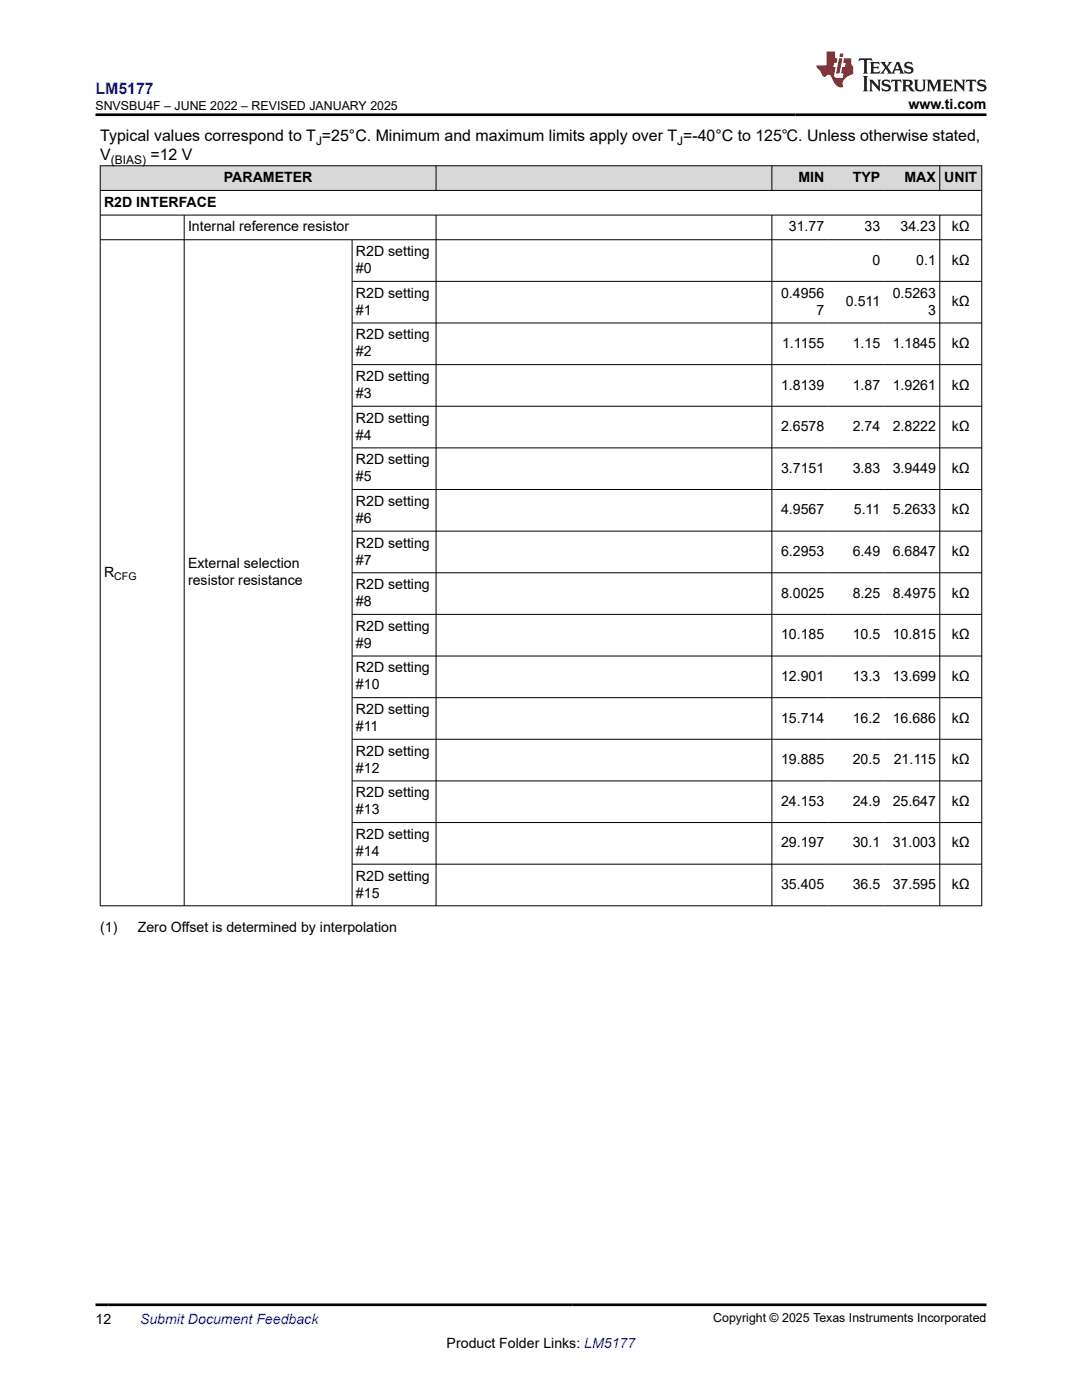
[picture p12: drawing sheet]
<svg xmlns="http://www.w3.org/2000/svg" width="216mm" height="279mm" viewBox="0 0 216 279" stroke-linecap="round" stroke-linejoin="round" font-family="sans-serif">
<defs><g id="words">
<text font-size="3.2" fill="#00f" x="19.1" y="18.7">LM5177</text>
<g font-size="3.2">
<text x="20" y="28.2">Typical values correspond to T =25°C. Minimum and maximum limits apply over T =-40°C to 125℃. Unless otherwise stated,</text>
<text x="20" y="32">V</text>
<text x="30" y="32">=12 V</text>
</g>
<g font-size="2.8">
<text x="181.3" y="21.8">www.ti.com</text>
<text x="20.8" y="41.3">R2D INTERFACE</text>
<text x="44.7" y="36.4">PARAMETER</text>
<text x="159.3" y="36.4">MIN</text>
<text x="170.2" y="36.4">TYP</text>
<text x="180.5" y="36.4">MAX</text>
<text x="188.4" y="36.4">UNIT</text>
<text x="37.5" y="46.2">Internal reference resistor</text>
<text x="157.4" y="46.2">31.77</text>
<text x="172.5" y="46.2">33</text>
<text x="179.7" y="46.2">34.23</text>
<text x="189.9" y="46.2">kΩ</text>
<text x="71" y="51.1">R2D setting</text>
<text x="174.1" y="52.8">0</text>
<text x="182.8" y="52.8">0.1</text>
<text x="189.9" y="52.8">kΩ</text>
<text x="71" y="54.5">#0</text>
<text x="71" y="59.4">R2D setting</text>
<text x="155.9" y="59.4">0.4956</text>
<text x="178.1" y="59.4">0.5263</text>
<text x="71" y="62.8">#1</text>
<text x="162.9" y="62.8">7</text>
<text x="168.8" y="61.1">0.511</text>
<text x="185.2" y="62.8">3</text>
<text x="189.9" y="61.1">kΩ</text>
<text x="71" y="67.7">R2D setting</text>
<text x="71" y="71.1">#2</text>
<text x="156.1" y="69.4">1.1155</text>
<text x="170.2" y="69.4">1.15</text>
<text x="178.1" y="69.4">1.1845</text>
<text x="189.9" y="69.4">kΩ</text>
<text x="71" y="76">R2D setting</text>
<text x="155.9" y="77.7">1.8139</text>
<text x="170.2" y="77.7">1.87</text>
<text x="178.1" y="77.7">1.9261</text>
<text x="189.9" y="77.7">kΩ</text>
<text x="71" y="79.4">#3</text>
<text x="71" y="84.4">R2D setting</text>
<text x="71" y="87.7">#4</text>
<text x="155.9" y="86">2.6578</text>
<text x="170.2" y="86">2.74</text>
<text x="178.1" y="86">2.8222</text>
<text x="189.9" y="86">kΩ</text>
<text x="71" y="92.7">R2D setting</text>
<text x="155.9" y="94.4">3.7151</text>
<text x="170.2" y="94.4">3.83</text>
<text x="178.1" y="94.4">3.9449</text>
<text x="189.9" y="94.4">kΩ</text>
<text x="71" y="96">#5</text>
<text x="71" y="101">R2D setting</text>
<text x="71" y="104.4">#6</text>
<text x="155.9" y="102.7">4.9567</text>
<text x="170.4" y="102.7">5.11</text>
<text x="178.1" y="102.7">5.2633</text>
<text x="189.9" y="102.7">kΩ</text>
<text x="37.5" y="113.4">External selection</text>
<text x="71" y="109.3">R2D setting</text>
<text x="71" y="112.7">#7</text>
<text x="155.9" y="111">6.2953</text>
<text x="170.2" y="111">6.49</text>
<text x="178.1" y="111">6.6847</text>
<text x="189.9" y="111">kΩ</text>
<text x="20.8" y="115.1">R</text>
<text x="37.5" y="116.8">resistor resistance</text>
<text x="71" y="117.6">R2D setting</text>
<text x="155.9" y="119.3">8.0025</text>
<text x="170.2" y="119.3">8.25</text>
<text x="178.1" y="119.3">8.4975</text>
<text x="189.9" y="119.3">kΩ</text>
<text x="71" y="121">#8</text>
<text x="71" y="125.9">R2D setting</text>
<text x="71" y="129.3">#9</text>
<text x="155.9" y="127.6">10.185</text>
<text x="170.2" y="127.6">10.5</text>
<text x="178.1" y="127.6">10.815</text>
<text x="189.9" y="127.6">kΩ</text>
<text x="71" y="134.2">R2D setting</text>
<text x="71" y="137.6">#10</text>
<text x="155.9" y="135.9">12.901</text>
<text x="170.2" y="135.9">13.3</text>
<text x="178.1" y="135.9">13.699</text>
<text x="189.9" y="135.9">kΩ</text>
<text x="71" y="142.5">R2D setting</text>
<text x="71" y="145.9">#11</text>
<text x="155.9" y="144.2">15.714</text>
<text x="170.2" y="144.2">16.2</text>
<text x="178.1" y="144.2">16.686</text>
<text x="189.9" y="144.2">kΩ</text>
<text x="71" y="150.8">R2D setting</text>
<text x="71" y="154.2">#12</text>
<text x="155.9" y="152.5">19.885</text>
<text x="170.2" y="152.5">20.5</text>
<text x="178.3" y="152.5">21.115</text>
<text x="189.9" y="152.5">kΩ</text>
<text x="71" y="159.1">R2D setting</text>
<text x="155.9" y="160.8">24.153</text>
<text x="170.2" y="160.8">24.9</text>
<text x="178.1" y="160.8">25.647</text>
<text x="189.9" y="160.8">kΩ</text>
<text x="71" y="162.5">#13</text>
<text x="71" y="167.4">R2D setting</text>
<text x="71" y="170.8">#14</text>
<text x="155.9" y="169.1">29.197</text>
<text x="170.2" y="169.1">30.1</text>
<text x="178.1" y="169.1">31.003</text>
<text x="189.9" y="169.1">kΩ</text>
<text x="71" y="175.7">R2D setting</text>
<text x="71" y="179.1">#15</text>
<text x="155.9" y="177.4">35.405</text>
<text x="170.2" y="177.4">36.5</text>
<text x="178.1" y="177.4">37.595</text>
<text x="189.9" y="177.4">kΩ</text>
<text x="20" y="185.9">(1)</text>
<text x="27.5" y="185.9">Zero Offset is determined by interpolation</text>
<text x="19.1" y="264.2">12</text>
<text x="89.1" y="269">Product Folder Links: LM5177</text>
</g>
<text font-size="2.8" fill="#00f" x="27.9" y="264.2">Submit Document Feedback</text>
<g font-size="2.5">
<text x="19.1" y="21.9">SNVSBU4F – JUNE 2022 – REVISED JANUARY 2025</text>
<text x="142.3" y="263.9">Copyright © 2025 Texas Instruments Incorporated</text>
</g>
<g font-size="2.4">
<text x="63.1" y="28.9">J</text>
<text x="135.1" y="28.9">J</text>
<text x="22.1" y="32.7">(BIAS)</text>
</g>
<text font-size="2.1" x="22.8" y="115.7">CFG</text>
</g></defs>
<g fill="#d8d8d8">
<path d="M20 33.1h175.9v4.9h-175.9z" fill-rule="evenodd"/>
<path d="M20.1 33.1h66.8v4.8h-66.8z" fill-rule="evenodd"/>
<path d="M87.1 33.1h66.9v4.8h-66.9z" fill-rule="evenodd"/>
<path d="M154.1 33.1h11.1v4.8h-11.1z" fill-rule="evenodd"/>
<path d="M165.2 33.1h11.2v4.8h-11.2z" fill-rule="evenodd"/>
<path d="M176.4 33.1h11.1v4.8h-11.1z" fill-rule="evenodd"/>
<path d="M187.6 33.1h8.2v4.8h-8.2z" fill-rule="evenodd"/>
</g>
<g fill="none" stroke="#000" stroke-width=".2">
<path d="M19.9 33.1h176.1M19.9 38h176.1M20 33v147.8M87 33v5.1M154 33v5.1M187.5 33v5.1M195.9 33v147.8M19.9 42.9h176.1M19.9 47.8h176.1M36.8 42.9v137.9M70.3 47.8v133M70.3 56.2h125.7"/>
<path d="M87 42.9v137.9M154 42.9v137.9M187.5 42.9v137.9M70.3 64.5h125.7M70.3 72.8h125.7M70.3 81.1h125.7M70.3 89.4h125.7M70.3 97.7h125.7M70.3 106h125.7M70.3 114.3h125.7M70.3 122.6h125.7M70.3 130.9h125.7"/>
<path d="M70.3 139.2h125.7M70.3 147.5h125.7M70.3 155.8h125.7M70.3 164.2h125.7M70.3 172.5h125.7M19.9 180.8h176.1"/>
</g>
<path d="M171.5 11.6l-.2 .6 .5-.2h.6v.1v2.2l-.2 .4h1l-.2-.4v-2.2v-.1h.5l.6 .2-.2-.6zM173.6 12.4l.2 .3v1.6l-.2 .4h1.9l.1-.6a1.08 1.08 0 0 1-1.3 .2v-.7h.6l.4 .2v-.7l-.4 .2h-.6v-.5l.2-.2a1 1 0 0 1 1 .3l-.1-.5zM175.7 12.4l.9 1.1-1 1.2h.9l-.2-.2 .5-.8 .4 .8-.2 .2h1.6l-.2-.2 .2-.5h.9l.1 .5-.1 .2h.9l-.2-.4-.8-1.9h-.5l-.9 2.1-.9-1.1 .9-1h-.8l.2 .2-.4 .6-.4-.6 .2-.2zM179 12.8l.4 1h-.7zM180.7 12.5a.65 .65 0 0 0-.2 .7 .65 .65 0 0 0 .6 .5l.6 .1 .1 .3a.79 .79 0 0 1-.7 .4 .79 .79 0 0 1-.7-.5l.1 .7 .2-.1a.93 .93 0 0 0 1.1 0 .93 .93 0 0 0 .4-.9 1.46 1.46 0 0 0-1.2-.6l-.1-.3a1.09 1.09 0 0 1 1.2 .2l-.2-.6-.1 .1-.5-.2zM172.2 15.2l.2 .4v2.2l-.2 .4h1l-.2-.4v-2.2l.2-.4zM173.4 15.9l.2 .4v1.5l-.2 .4h.8l-.3-.4 .1-1.3 1.6 1.8v-2l.2-.4h-.7l.1 .2 .1 1.1-1.2-1.3zM176.2 16a.65 .65 0 0 0-.2 .8 .65 .65 0 0 0 .6 .4l.6 .2 .1 .2a.79 .79 0 0 1-.7 .4 .79 .79 0 0 1-.7-.5l.1 .7 .2-.1a.93 .93 0 0 0 1.1 .1 .93 .93 0 0 0 .4-1 1.46 1.46 0 0 0-1.2-.5l-.1-.4a1.09 1.09 0 0 1 1.2 .2l-.1-.6-.2 .1-.5-.1zM177.9 15.9l-.1 .6a.63 .63 0 0 1 .8-.3v1.6l-.3 .4h1l-.2-.4v-1.6a.66 .66 0 0 1 .8 .3l-.1-.6zM180 15.9l.2 .4v1.5l-.2 .4h1l-.2-.2-.1-.7h.5l.1 .2a.79 .79 0 0 0 1.2 .6l-1-.9a.61 .61 0 0 0 .6-.6 .61 .61 0 0 0-.5-.7zM180.8 16.2h.1a.47 .47 0 0 1 .5 .1 .47 .47 0 0 1 .1 .5l-.1 .1-.7 .1zM182.3 15.9l.2 .2a2.27 2.27 0 0 0 .4 2 1.04 1.04 0 0 0 1.7-.7v-1.3l.2-.2h-.8l.2 .4v1.1a.6 .6 0 0 1-.6 .6 .6 .6 0 0 1-.6-.6v-1.1l.3-.4zM184.9 15.9l.2 .4v1.5l-.2 .4h.8l-.3-.4v-1.4l.9 1.9 .9-1.9v1.4l-.3 .4h1l-.2-.4v-1.5l.2-.4h-.8l-.7 1.5-.6-1.5zM188.1 15.9l.2 .4v1.5l-.2 .4h1.9l.1-.6a1.09 1.09 0 0 1-1.3 .2v-.7h.6l.4 .2v-.6l-.4 .2h-.6v-.6l.2-.1a1.01 1.01 0 0 1 1 .3l-.1-.6zM190.2 15.9l.3 .4v1.5l-.3 .4h.8l-.2-.4v-1.3l1.6 1.8v-2l.2-.4h-.7l.2 .2v1.1l-1.2-1.3zM192.8 15.9l-.1 .6a.63 .63 0 0 1 .8-.3v1.6l-.3 .4h1l-.2-.4v-1.6a.66 .66 0 0 1 .8 .3l-.1-.6zM195.2 16a.65 .65 0 0 0-.2 .8 .65 .65 0 0 0 .6 .4l.6 .2 .2 .2a.79 .79 0 0 1-.7 .4 .79 .79 0 0 1-.7-.5l.1 .7 .2-.1a.93 .93 0 0 0 1 .1 .93 .93 0 0 0 .5-1 1.46 1.46 0 0 0-1.3-.5v-.4a1.09 1.09 0 0 1 1.2 .2l-.2-.6-.2 .1-.5-.1z" fill="#231f20"/>
<path d="M164.9 10.3v2.7h-2l.1 .4 .8 1a.95 .95 0 0 0 1 .9 .59 .59 0 0 1 .5-.4 .59 .59 0 0 1 .5 .3l.4 .8a1.59 1.59 0 0 0 2.1 1.4 1.61 1.61 0 0 1 1-2.3l1-.3-.1-1.5a1.59 1.59 0 0 1-.3-1.7h-1.5l-.2 .9h.6l-.2 .9h-.5l-.2 .9v.3l.4 .1-.1 .9h-.7a.73 .73 0 0 1-1-.7l.3-1.5h-.5l.1-.9h.5l.2-.9h-.5v-1.3zM167.4 11.6l-.6 3.1h.7l.6-3.1zM167.6 10.7l-.1 .6h.7l.1-.6z" fill="#ed1c24"/>
<path d="M19.1 22.9h177.8M19.1 260.4h177.8" fill="none" stroke="#000" stroke-width=".53"/>
<use href="#words"/>
</svg>
